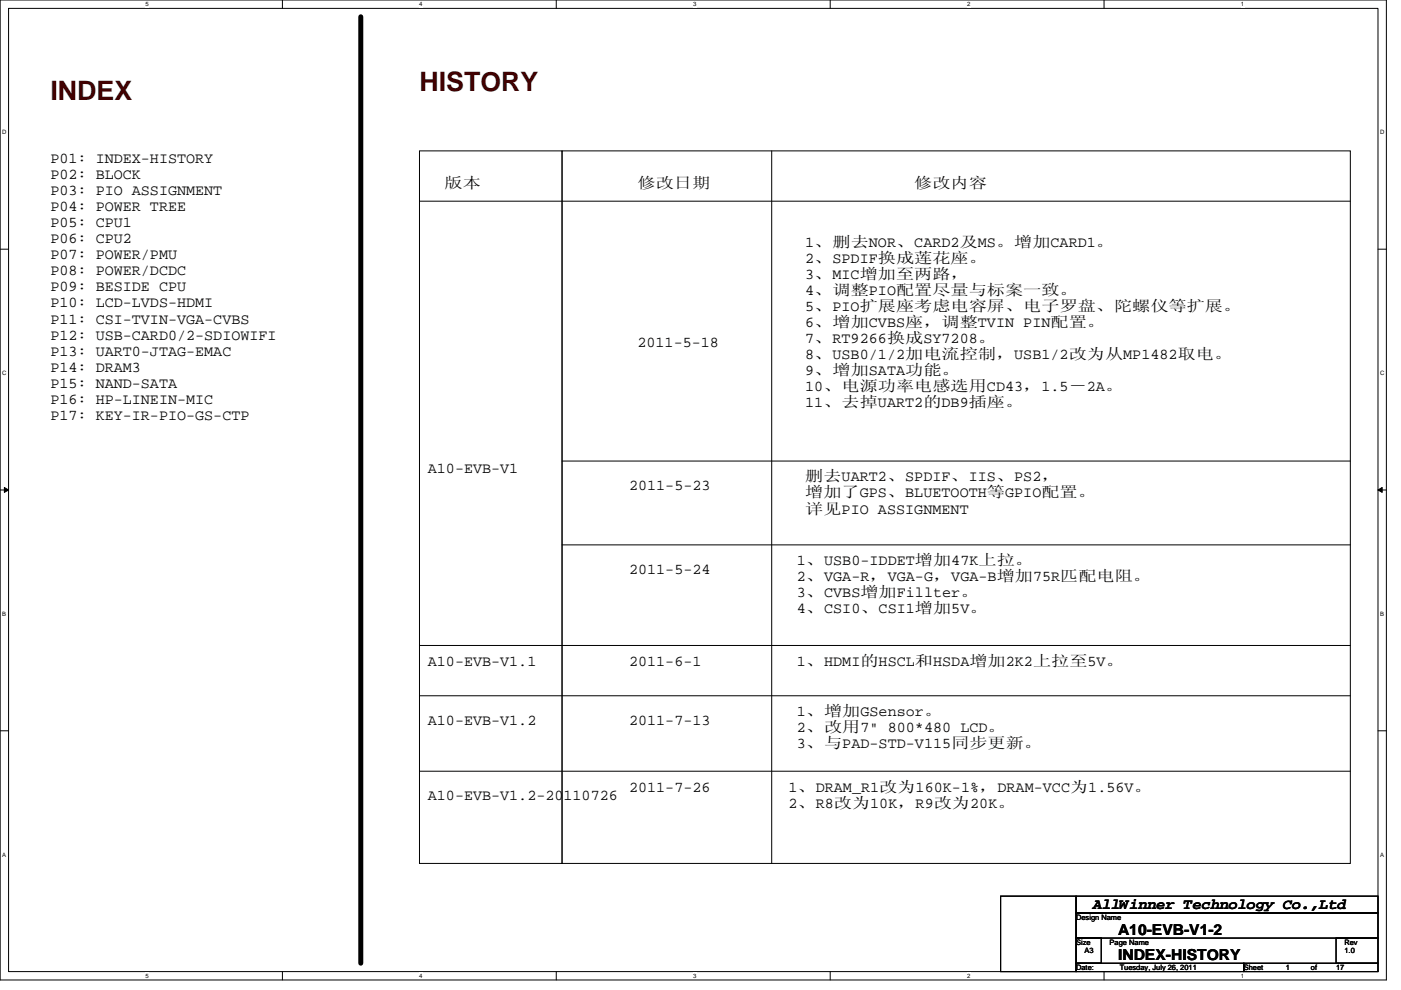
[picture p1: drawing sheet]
<svg xmlns="http://www.w3.org/2000/svg" width="297mm" height="210mm" viewBox="0 0 297 210" stroke-linecap="round" stroke-linejoin="round" font-family="sans-serif">
<defs><g id="words">
<g font-size="5.7" fill="#400000">
<text x="10.7" y="21.1">INDEX</text>
<text x="88.9" y="19.4">HISTORY</text>
</g>
<g font-size="3.2">
<text x="10.7" y="34.5">P01: INDEX-HISTORY</text>
<text x="10.7" y="38">P02: BLOCK</text>
<text x="10.7" y="41.4">P03: PIO ASSIGNMENT</text>
<text x="94.3" y="39.9">版本</text>
<text x="135.2" y="39.9">修改日期</text>
<text x="193.8" y="39.9">修改内容</text>
<text x="10.7" y="44.8">P04: POWER TREE</text>
<text x="10.7" y="48.2">P05: CPU1</text>
<text x="10.7" y="51.6">P06: CPU2</text>
<text x="170.7" y="52.3">1、删去NOR、CARD2及MS。增加CARD1。</text>
<text x="10.7" y="55">P07: POWER/PMU</text>
<text x="10.7" y="58.4">P08: POWER/DCDC</text>
<text x="170.7" y="55.7">2、SPDIF换成莲花座。</text>
<text x="170.7" y="59.1">3、MIC增加至两路，</text>
<text x="10.7" y="61.8">P09: BESIDE CPU</text>
<text x="10.7" y="65.2">P10: LCD-LVDS-HDMI</text>
<text x="170.7" y="62.5">4、调整PIO配置尽量与标案一致。</text>
<text x="170.7" y="66">5、PIO扩展座考虑电容屏、电子罗盘、陀螺仪等扩展。</text>
<text x="10.7" y="68.6">P11: CSI-TVIN-VGA-CVBS</text>
<text x="170.7" y="69.4">6、增加CVBS座，调整TVIN PIN配置。</text>
<text x="10.7" y="72">P12: USB-CARD0/2-SDIOWIFI</text>
<text x="10.7" y="75.4">P13: UART0-JTAG-EMAC</text>
<text x="135.2" y="73.7">2011-5-18</text>
<text x="170.7" y="72.8">7、RT9266换成SY7208。</text>
<text x="170.7" y="76.2">8、USB0/1/2加电流控制，USB1/2改为从MP1482取电。</text>
<text x="10.7" y="78.8">P14: DRAM3</text>
<text x="10.7" y="82.3">P15: NAND-SATA</text>
<text x="170.7" y="79.6">9、增加SATA功能。</text>
<text x="170.7" y="83">10、电源功率电感选用CD43，1.5－2A。</text>
<text x="10.7" y="85.7">P16: HP-LINEIN-MIC</text>
<text x="10.7" y="89.1">P17: KEY-IR-PIO-GS-CTP</text>
<text x="170.7" y="86.4">11、去掉UART2的DB9插座。</text>
<text x="90.7" y="100.3">A10-EVB-V1</text>
<text x="133.4" y="103.9">2011-5-23</text>
<text x="170.7" y="102.1">删去UART2、SPDIF、IIS、PS2，</text>
<text x="170.7" y="105.5">增加了GPS、BLUETOOTH等GPIO配置。</text>
<text x="170.7" y="108.9">详见PIO ASSIGNMENT</text>
<text x="168.9" y="119.9">1、USB0-IDDET增加47K上拉。</text>
<text x="133.4" y="121.7">2011-5-24</text>
<text x="168.9" y="123.3">2、VGA-R，VGA-G，VGA-B增加75R匹配电阻。</text>
<text x="168.9" y="126.7">3、CVBS增加Fillter。</text>
<text x="168.9" y="130.1">4、CSI0、CSI1增加5V。</text>
<text x="90.7" y="141.2">A10-EVB-V1.1</text>
<text x="133.4" y="141.2">2011-6-1</text>
<text x="168.9" y="141.2">1、HDMI的HSCL和HSDA增加2K2上拉至5V。</text>
<text x="90.7" y="153.7">A10-EVB-V1.2</text>
<text x="133.4" y="153.7">2011-7-13</text>
<text x="168.9" y="151.9">1、增加GSensor。</text>
<text x="168.9" y="155.3">2、改用7&quot; 800*480 LCD。</text>
<text x="168.9" y="158.7">3、与PAD-STD-V115同步更新。</text>
<text x="133.4" y="167.9">2011-7-26</text>
<text x="167.2" y="167.9">1、DRAM_R1改为160K-1%，DRAM-VCC为1.56V。</text>
<text x="90.7" y="169.7">A10-EVB-V1.2-20110726</text>
<text x="167.2" y="171.3">2、R8改为10K，R9改为20K。</text>
<text x="231.7" y="192.8">AllWinner Technology Co.,Ltd</text>
<text x="237" y="203.7">INDEX-HISTORY</text>
<text x="237" y="198.4">A10-EVB-V1-2</text>
</g>
<g font-size="1.6">
<text x="228.2" y="195.1">Design Name</text>
<text x="228.2" y="200.4">Size</text>
<text x="229.9" y="202.2">A3</text>
<text x="235.3" y="200.4">Page Name</text>
<text x="285" y="200.4">Rev</text>
<text x="285" y="202.2">1.0</text>
<text x="228.2" y="205.7">Date:</text>
<text x="237.4" y="205.7">Tuesday, July 26, 2011</text>
<text x="263.7" y="205.7">Sheet</text>
<text x="272.6" y="205.7">1</text>
<text x="277.9" y="205.7">of</text>
<text x="283.3" y="205.7">17</text>
</g>
<g font-size="1.3">
<text x="30.8" y="1.3">5</text>
<text x="88.9" y="1.3">4</text>
<text x="147" y="1.3">3</text>
<text x="205" y="1.3">2</text>
<text x="263.1" y="1.3">1</text>
<text x=".5" y="28.4">D</text>
<text x="292.6" y="28.4">D</text>
<text x=".5" y="79.5">C</text>
<text x="292.6" y="79.5">C</text>
<text x=".5" y="130.6">B</text>
<text x="292.6" y="130.6">B</text>
<text x=".5" y="181.7">A</text>
<text x="292.6" y="181.7">A</text>
<text x="30.8" y="207.4">5</text>
<text x="88.9" y="207.4">4</text>
<text x="147" y="207.4">3</text>
<text x="205" y="207.4">2</text>
<text x="263.1" y="207.4">1</text>
</g>
</g></defs>
<path d="M0 0h293.9v207.9h-293.9zM1.8 1.8h290.4v204.3h-290.4z" fill="none" stroke="#000" stroke-width=".21"/>
<g fill="#fff">
<path d="M30.8 .2h.7v1.4h-.7z"/>
<path d="M30.8 206.3h.7v1.4h-.7z"/>
</g>
<path d="M59.9 0v1.8M59.9 206.1v1.8" fill="none" stroke="#000" stroke-width=".21"/>
<g fill="#fff">
<path d="M88.9 .2h.7v1.4h-.7z"/>
<path d="M88.9 206.3h.7v1.4h-.7z"/>
</g>
<path d="M117.9 0v1.8M117.9 206.1v1.8" fill="none" stroke="#000" stroke-width=".21"/>
<g fill="#fff">
<path d="M147 .2h.7v1.4h-.7z"/>
<path d="M147 206.3h.7v1.4h-.7z"/>
</g>
<path d="M176 0v1.8M176 206.1v1.8" fill="none" stroke="#000" stroke-width=".21"/>
<g fill="#fff">
<path d="M205 .2h.7v1.4h-.7z"/>
<path d="M205 206.3h.7v1.4h-.7z"/>
</g>
<path d="M234.1 0v1.8M234.1 206.1v1.8" fill="none" stroke="#000" stroke-width=".21"/>
<g fill="#fff">
<path d="M263.1 .2h.7v1.4h-.7z"/>
<path d="M263.1 206.3h.7v1.4h-.7z"/>
<path d="M.5 27.3h.9v1.4h-.9z"/>
<path d="M292.6 27.3h.9v1.4h-.9z"/>
<path d="M.5 78.4h.9v1.4h-.9z"/>
<path d="M292.6 78.4h.9v1.4h-.9z"/>
</g>
<path d="M0 52.9h1.8M292.2 52.9h1.7" fill="none" stroke="#000" stroke-width=".21"/>
<g fill="#fff">
<path d="M.5 129.5h.8v1.4h-.8z"/>
<path d="M292.6 129.5h.9v1.4h-.9z"/>
</g>
<path d="M0 103.9h1.8M292.2 103.9h1.7" fill="none" stroke="#000" stroke-width=".21"/>
<path d="M.9 103.4l.9 .5-.9 .5zM292.2 103.9l.8-.5v1z" fill="#000" stroke="#000" stroke-width=".21"/>
<g fill="#fff">
<path d="M.5 180.5h.8v1.4h-.8z"/>
<path d="M292.6 180.5h.9v1.4h-.9z"/>
</g>
<g fill="none" stroke="#000" stroke-width=".21">
<path d="M88.9 32h30.3v151.1h-30.3zM119.2 32h167.1v151.1h-167.1zM163.6 32v151.1M88.9 42.7h197.4M119.2 97.8h167.1M119.2 115.6h167.1M88.9 136.9h197.4M0 155h1.8M88.9 147.6h197.4M292.2 155h1.7M88.9 163.6h197.4M212.2 190.1h16v16h-16z"/>
<path d="M228.2 190.1h64v3.5h-64zM228.2 193.6h64v5.4h-64zM228.2 199h5.3v5.3h-5.3zM283.3 199h8.9v5.3h-8.9zM228.2 204.3h35.5v1.8h-35.5zM263.7 204.3h28.5v1.8h-28.5z"/>
</g>
<path d="M76.5 3.6v200.7" fill="none" stroke="#000" stroke-width="1.1"/>
<use href="#words"/>
</svg>
